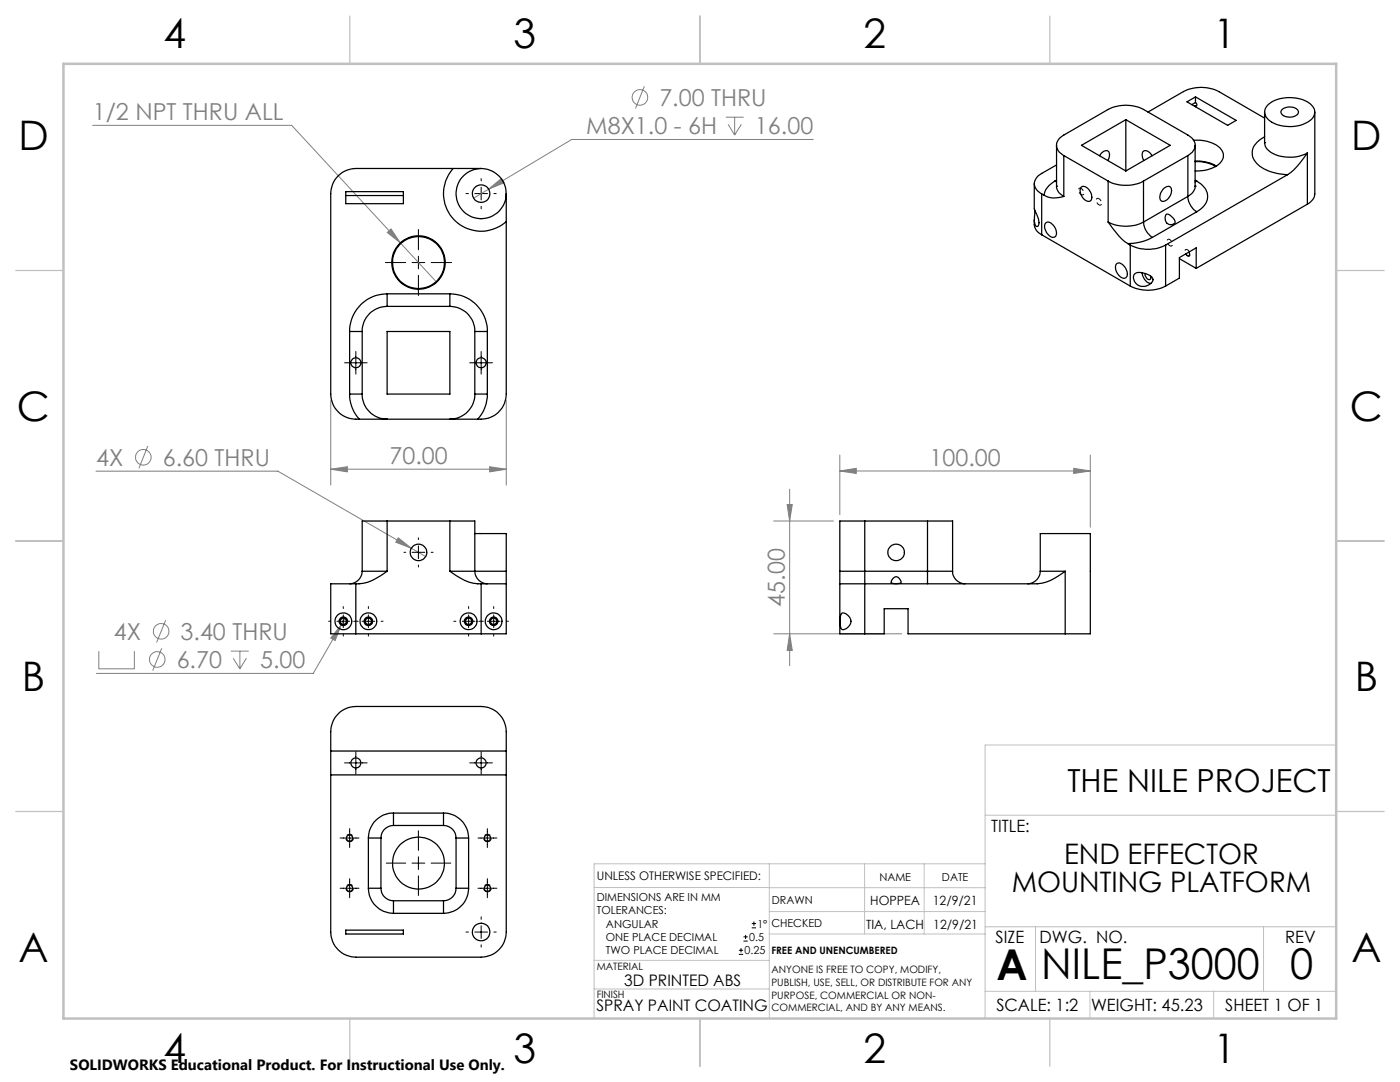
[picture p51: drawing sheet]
<svg xmlns="http://www.w3.org/2000/svg" width="279mm" height="216mm" viewBox="0 0 279 216" stroke-linecap="round" stroke-linejoin="round" font-family="sans-serif">
<defs><g id="words">
<g font-size="8.5">
<text x="198.9" y="195.5">A</text>
<text x="207.8" y="195.4">NILE_P3000</text>
<text x="257.4" y="195.4">0</text>
</g>
<g font-size="8.1">
<text x="32.7" y="9.7">4</text>
<text x="102.5" y="9.7">3</text>
<text x="172.4" y="9.7">2</text>
<text x="242.2" y="9.7">1</text>
<text x="3.7" y="30">D</text>
<text x="269.7" y="30">D</text>
<text x="3.4" y="83.9">C</text>
<text x="269.4" y="83.9">C</text>
<text x="4.4" y="137.9">B</text>
<text x="270.4" y="137.9">B</text>
<text x="3.7" y="191.9">A</text>
<text x="269.7" y="191.9">A</text>
<text x="32.7" y="212.2">4</text>
<text x="102.5" y="212.2">3</text>
<text x="172.4" y="212.2">2</text>
<text x="242.2" y="212.2">1</text>
</g>
<text font-size="6.3" x="213" y="158">THE NILE PROJECT</text>
<g font-size="5.6">
<text x="212.4" y="172.3">END EFFECTOR</text>
<text x="201.9" y="178">MOUNTING PLATFORM</text>
</g>
<g font-size="4.7" fill="#808080">
<text x="18.5" y="24">1/2 NPT THRU ALL</text>
<text x="131.6" y="21.1">7.00 THRU</text>
<text x="117" y="26.7">M8X1.0 - 6H</text>
<text x="150.7" y="26.7">16.00</text>
<text x="19.2" y="92.9">4X</text>
<text x="32.5" y="92.9">6.60 THRU</text>
<text x="77.7" y="92.6">70.00</text>
<text x="185.5" y="92.9">100.00</text>
<text x="156.6" y="121" transform="rotate(-90 156.6 121)">45.00</text>
<text x="22.7" y="127.7">4X</text>
<text x="36" y="127.7">3.40 THRU</text>
<text x="35.3" y="133.3">6.70</text>
<text x="51.9" y="133.3">5.00</text>
</g>
<g font-size="3.4">
<text x="197.8" y="166">TITLE:</text>
<text x="198.7" y="188.1">SIZE</text>
<text x="207.5" y="188.1">DWG. NO.</text>
<text x="256.5" y="188.2">REV</text>
<text x="198.8" y="201.7">SCALE: 1:2</text>
<text x="217.7" y="201.8">WEIGHT: 45.23</text>
<text x="244.5" y="201.7">SHEET 1 OF 1</text>
</g>
<g font-size="3.2">
<text x="124.6" y="196.7">3D PRINTED ABS</text>
<text x="119" y="201.8">SPRAY PAINT COATING</text>
</g>
<text font-size="3" x="14" y="213.5">SOLIDWORKS Educational Product. For Instructional Use Only.</text>
<g font-size="2.5">
<text x="172.9" y="185.4">TIA, LACH</text>
<text x="173.7" y="180.6">HOPPEA</text>
<text x="186.2" y="180.6">12/9/21</text>
<text x="186.3" y="185.3">12/9/21</text>
</g>
<text font-size="2.4" x="119.1" y="175.6">UNLESS OTHERWISE SPECIFIED:</text>
<g font-size="2.2">
<text x="119.1" y="179.8">DIMENSIONS ARE IN MM</text>
<text x="175.5" y="175.9">NAME</text>
<text x="188" y="175.9">DATE</text>
<text x="119.1" y="182.5">TOLERANCES:</text>
<text x="120.9" y="185.1">ANGULAR</text>
<text x="151.2" y="185.1">1°</text>
<text x="154" y="185">CHECKED</text>
<text x="154" y="180.3">DRAWN</text>
<text x="120.9" y="187.8">ONE PLACE DECIMAL</text>
<text x="120.9" y="190.4">TWO PLACE DECIMAL</text>
<text x="148.6" y="190.4">0.25</text>
<text x="149.5" y="187.8">0.5</text>
</g>
<g font-size="2">
<text x="154" y="190.4">FREE AND UNENCUMBERED</text>
<text x="119.1" y="193.5">MATERIAL</text>
<text x="154" y="194.2">ANYONE IS FREE TO COPY, MODIFY,</text>
<text x="154" y="196.7">PUBLISH, USE, SELL, OR DISTRIBUTE FOR ANY</text>
<text x="119.1" y="199.2">FINISH</text>
<text x="154" y="199.2">PURPOSE, COMMERCIAL OR NON-</text>
<text x="154" y="201.8">COMMERCIAL, AND BY ANY MEANS.</text>
</g>
</g></defs>
<g fill="none" stroke="#808080" stroke-width=".2">
<path d="M128.6 17.2l-1.8 4.5M18.5 25h39.7l21.7 23.5M97.5 37.7l2.6-2.1 .5 .9zM97.5 37.7l-3 1.8M144.9 23.4h3.5M145.3 24.8l1.3 2.2M146.6 23.4v3.6M148 24.8l-1.4 2.2M162.3 27.8h-48.2l-16.6 9.9M77.3 46.4l.7-.7 1.9 2.8zM79.9 48.5l7.2 7.8M66 79.9v16.9"/>
<path d="M101 79.9v16.9M19.2 94h36.3l29.4 17.1M29.5 89l-1.8 4.5M66 93.6l3.3-.5v1.1zM66 93.6h35M97.7 93.1l3.3 .5-3.3 .6zM157.6 97.6v35.2M167.6 94l3.3-.5v1zM167.6 94h50M167.6 90.8v11.9M214.3 93.5l3.3 .5-3.3 .5zM217.6 90.8v14.4"/>
<path d="M79.5 107.3l2.6 2.1-3.1-1.2zM154.4 104h11.9M157.1 100.7h1l-.5 3.3zM19.7 129.9v3.6h7.1v-3.6M32.3 129.4l-1.8 4.4M33.1 123.8l-1.8 4.4M46.1 129.9h3.5M46.5 131.3l1.4 2.2M47.9 129.9v3.6M49.2 131.3l-1.3 2.2M68.1 124.7l-1.2 3.1-.9-.5zM68.1 124.7l-5.6 9.7h-43.3"/>
<path d="M68.9 123.2l-.8 1.5M154.4 126.5h25.6M157.6 126.5l.5 3.3h-1z"/>
<circle cx="127.7" cy="19.4" r="1.55"/>
<circle cx="28.6" cy="91.2" r="1.56"/>
<circle cx="31.4" cy="131.6" r="1.55"/>
<circle cx="32.2" cy="126" r="1.55"/>
</g>
<g fill="none" stroke="#000" stroke-width=".2">
<path d="M93 38.6h.5M94.8 38.6h2.5M96 35.6v.5M96 37.4v2.5M98.6 38.6h.4M76.9 52.4h4.1M82.2 52.4h2.6M83.5 45.8v4M83.5 51.1v2.6M83.5 54.9v4.1M86 52.4h4.1M96 41.2v.5"/>
<path d="M68.8 72.4h4.5M71 70.1v4.5M93.7 72.4h4.6M96 70.1v4.5M80.6 110.2h.4M82.2 110.2h2.6M83.5 107.3v.4M83.5 108.9v2.6M83.5 112.7v.4M86 110.2h.4M65.6 124h.4M67.2 124h2.6"/>
<path d="M68.5 121v.4M68.5 122.7v2.5M68.5 126.5v.4M70.6 124h.4M71 124h.5M72.2 124h2.6M73.5 121v.4M73.5 122.7v2.5M73.5 126.5v.4M76.1 124h.3M90.6 124h.4M92.3 124h2.5"/>
<path d="M93.5 121v.4M93.5 122.7v2.5M93.5 126.5v.4M95.6 124h.4M96.1 124h.3M97.3 124h2.5M98.5 121v.4M98.5 122.7v2.5M98.5 126.5v.4M101.1 124h.4M68.8 152.2h4.5M71 150v4.5"/>
<path d="M93.7 152.2h4.6M96 150v4.5M67.9 167.2h3.7M67.9 177.2h3.7M69.8 165.3v3.8M69.8 175.3v3.8M77.1 172.2h3.9M82.2 172.2h2.6M83.5 165.8v3.9M83.5 171v2.5M83.5 174.8v3.9M86 172.2h4"/>
<path d="M95.4 167.2h3.8M95.4 177.2h3.8M97.3 165.3v3.8M97.3 175.3v3.8M93 186h.5M94.8 186h2.5M96 183v.4M96 184.7v2.6M96 188.5v.5M98.6 186h.4M147.5 190.4h.8M147.5 189.6h.8"/>
<path d="M147.9 189.2v.8M148.4 187.8h.8M148.4 186.9h.8M148.8 186.5v.9M150 185.1h.9M150 184.3h.9M150.5 183.9v.8"/>
</g>
<path d="M68.5 124.7a.75 .75 0 0 1-.6-1.1 .75 .75 0 0 1 1.2-.1 .75 .75 0 0 1-.4 1.2h-.2M73.5 124.7a.75 .75 0 0 1-.6-1.1 .75 .75 0 0 1 1.2-.1 .75 .75 0 0 1-.4 1.2h-.2M93.5 124.7a.75 .75 0 0 1-.6-1.1 .75 .75 0 0 1 1.2-.1 .75 .75 0 0 1-.4 1.2h-.2M98.5 124.7a.75 .75 0 0 1-.6-1.1 .75 .75 0 0 1 1.2-.1 .75 .75 0 0 1-.4 1.2h-.2M69.8 178a.75 .75 0 0 1-.7-1.1 .75 .75 0 0 1 1.3-.1 .75 .75 0 0 1-.5 1.2h-.1M69.8 168a.75 .75 0 0 1-.7-1.1 .75 .75 0 0 1 1.3-.1 .75 .75 0 0 1-.5 1.2h-.1M97.3 168a.75 .75 0 0 1-.7-1.1 .75 .75 0 0 1 1.3-.1 .75 .75 0 0 1-.5 1.2h-.1M97.3 178a.75 .75 0 0 1-.7-1.1 .75 .75 0 0 1 1.3-.1 .75 .75 0 0 1-.5 1.2h-.1" fill="none" stroke="#000" stroke-width=".2" stroke-dasharray="1.3 .6" stroke-dashoffset=".2" stroke-linecap="butt"/>
<path d="M215.8 38.8a.76 .76 0 0 1-.3-1.3 .87 .87 0 0 1 .6 1.4l-.3-.1M219.3 40.9a.76 .76 0 0 1-.2-1.3 .87 .87 0 0 1 .5 1.3h-.3M233.5 49a.76 .76 0 0 1-.3-1.3 .87 .87 0 0 1 .6 1.4l-.3-.1M237 51.1a.76 .76 0 0 1-.3-1.3 .87 .87 0 0 1 .6 1.3h-.3" fill="none" stroke="#000" stroke-width=".2" stroke-dasharray="1.3 .6" stroke-dashoffset=".7" stroke-linecap="butt"/>
<g fill="none" stroke="#c0c0c0" stroke-width=".2">
<path d="M266.7 148.7h-70.1v54.5M118.6 177.1h34.9M153.5 172.4v30.8M153.5 177.1h43.1M172.5 172.4v14M184.4 172.4v14M196.6 172.4h-78v30.8M196.6 162.7h70.1M118.6 197.3h34.9M118.6 191.6h34.9M153.5 186.4h43.1M153.5 181.9h43.1"/>
<path d="M196.6 197.8h70.1M196.6 184.9h70.1M206.7 184.9v12.9M217.5 197.8v5.4M242.2 197.8v5.4M252.2 184.9v12.9"/>
</g>
<path d="M69.8 3.2v9.5M139.7 3.2v9.5M209.5 3.2v9.5M3.1 54h9.6M266.7 54h9.5M3.1 107.9h9.6M266.7 107.9h9.5M3.1 161.9h9.6M266.7 161.9h9.5M69.8 203.2v9.6M139.7 203.2v9.6M209.5 203.2v9.6" fill="none" stroke="#c0c0c0" stroke-width=".25"/>
<path d="M12.7 12.7h254v190.5h-254z" fill="none" stroke="#c0c0c0" stroke-width=".5"/>
<g fill="#808080">
<path d="M68.1 124.7l-2.1 2.6 .9 .5zM79.5 107.3l-.5 .9 3.1 1.2zM97.5 37.7l3.1-1.2-.5-.9zM77.3 46.4l2.6 2.1-1.9-2.8zM167.6 94l3.3-.5v1zM214.3 93.5l3.3 .5-3.3 .5z"/>
<path d="M66 93.6l3.3-.5v1.1zM97.7 93.1l3.3 .5-3.3 .6z"/>
<path d="M157.1 100.7h1l-.5 3.3zM157.6 126.5l.5 3.3h-1z"/>
</g>
<g fill="none" stroke="#000" stroke-width=".25">
<path d="M238.6 19.3v1.2M69 38.2h11.5v2.4h-11.5zM69 39h11.5M90.4 33.6a7.5 7.5 0 0 0 .3 10.3 7.5 7.5 0 0 0 10.3 .3M90.4 33.6h5.6M90.4 33.6h-19.4a5.1 5.1 0 0 0-5 5v40a5.1 5.1 0 0 0 5.7 5M101 38.6v5.6M206.4 36.7v5a6.3 6.3 0 0 1 .9 3.2l-.1 .3h-.3a1.88 1.88 0 0 1-.5-1.9l.1-1.3M207.9 38.7v8.1M207.9 38.7l.5 .2M208.4 38.9a4.6 4.6 0 0 0 3.9 .3M210.5 36.1a4.2 4.2 0 0 0-2.1 2.8"/>
<path d="M210.5 36.1l.4 .2M210.9 37.1h.1M210.9 32.9l-3 1.7a2.15 2.15 0 0 0-1.5 2.1 2.15 2.15 0 0 0 1.5 2M210.9 37.1a2.32 2.32 0 0 0 1.4 2.1M210.9 29v8.1M210.9 36l-.4 .1M212.3 31a2.19 2.19 0 0 1-1.2-2.8l.3-.6 .9-.6 8.9-5.2a7.8 7.8 0 0 1 7 0l8.9 5.2a2.1 2.1 0 0 1 .8 3.4l-.8 .6M212.3 31v8.2M212.3 31l8.9 5.1M215.8 37.3a1.58 1.58 0 0 1 2 1.3 1.12 1.12 0 0 1-.4 1.6 2.06 2.06 0 0 1-1.6-2.9zM219.4 31.1a1.26 1.26 0 0 1 1.9-.8 1.95 1.95 0 0 1-.2 1.7M221.2 36.1a7.8 7.8 0 0 0 7 0"/>
<path d="M221.2 36.1v8.2M224.7 23.9l-8.9 5.1 8.9 5.1M224.7 23.9l8.8 5.1-8.8 5.1M224.7 23.9v10.2M228.2 36.1v8.2M229.1 22.4l7.1-4.1a7.8 7.8 0 0 1 7 0l9.2 5.3M229.9 31.1a1.26 1.26 0 0 0-1.8-.8 1.95 1.95 0 0 0 .2 1.7M232.2 37.7a.89 .89 0 0 1 1.6-.1 2.07 2.07 0 0 1-2 2.5 1.75 1.75 0 0 1 .4-2.4zM236.9 20.3l1.7-1 8.1 4.7-1.7 1zM237.1 39.2a3.9 3.9 0 0 0 1.7 3.1M237.1 31l-8.9 5.1M237.1 31v8.2"/>
<path d="M237.1 39.2l-8.9 5.1M238.2 28a6.8 6.8 0 0 1 5.5 1.8 2.1 2.1 0 0 1-.8 3.2 7.4 7.4 0 0 1-4.4 1.1M238.5 37.1h.1M238.5 32.1a7.4 7.4 0 0 1 4.2 1.1M238.5 32.2a7.1 7.1 0 0 1 3.9 .9M238.5 37.1a2.5 2.5 0 0 1-1.4 2.1M238.5 29v8.1M238.5 36l.3 .1M238.6 20.5a.32 .32 0 0 1 .3 .3 .32 .32 0 0 1-.3 .3M238.6 21.1v.2M238.6 20.5l-.8 .4M238.6 21.1l-.2 .1"/>
<path d="M238.8 36.1a3.3 3.3 0 0 1 1.9 4.4l-.8 1-1.1 .8M238.8 36.1l-.3 .2M242.4 33.1l.2 .1M242.4 32.9v.2M252.4 28.5h.1M252.4 27.3a3.9 3.9 0 0 0-2.5 3.4 4.4 4.4 0 0 0 3.3 3.4l2 .6 1.8 .2M252.4 28.5a3.3 3.3 0 0 0 2.7 2.6 7.9 7.9 0 0 0 5.8-.6M252.4 22.4v6.1M253.1 20.8a7.2 7.2 0 0 1 8.7 .2 2.02 2.02 0 0 1-.7 3.3 7.3 7.3 0 0 1-8.1-.6 1.86 1.86 0 0 1 .1-2.9zM255.7 22a2.26 2.26 0 0 1 3.4 .2 1.16 1.16 0 0 1-1.4 1.2 1.76 1.76 0 0 1-2.1-1.1zM257 34.9l-24.4 14M260.9 30.5a16.4 16.4 0 0 1-3.9 4.4"/>
<path d="M260.9 30.5v10.2M262.4 22.4v16.3a2.57 2.57 0 0 1-1.5 2M77.3 58.6a7.5 7.5 0 0 0-7.5 7.5M77.3 58.6v2.5M77.3 58.6h12.5M89.8 58.6a7.5 7.5 0 0 1 7.5 7.5M89.8 58.6v2.5M101 44.2v34.4a5.1 5.1 0 0 1-5.6 5M206.4 43.9a2.72 2.72 0 0 0 1.5 2.9M207.9 46.8l17.7 10.3M208.7 44.4a1.33 1.33 0 0 1 1.8 .9 1.45 1.45 0 0 1 0 2 1.95 1.95 0 0 1-2-1.9v-.7zM221.2 44.3l1.5 2a7.8 7.8 0 0 0 2.4 2.3"/>
<path d="M221.2 44.3a7.8 7.8 0 0 0 7 0M222.7 52.7a1.06 1.06 0 0 1 1.7 .5 1.64 1.64 0 0 1 .2 2.3 1.88 1.88 0 0 1-2-1.9zM225.1 48.6l.5 .3M225.6 48.9a7.8 7.8 0 0 0 7 0M225.6 57.1a7.8 7.8 0 0 0 7 0M225.6 48.9v8.2M226.4 54.7a2.06 2.06 0 0 1 2.3-.1l.6 .3a.96 .96 0 0 1 .8 .9 .96 .96 0 0 1-.7 1 1.87 1.87 0 0 1-2.3 .1 1.87 1.87 0 0 1-.7-2.2zM227.9 54.4a2.22 2.22 0 0 0 1.8 2.2M228.2 44.3a3.9 3.9 0 0 0 1.8 3.1M228.5 54.6a1.03 1.03 0 0 0 1.1 1.1l.1-.2v-.4M230 47.4a10.1 10.1 0 0 1-4.9 1.2M232.6 48.9v8.2"/>
<path d="M232.7 42.8l.1-.1a1.96 1.96 0 0 1 1.7 1.7 1.18 1.18 0 0 1-1.6 .2 1.18 1.18 0 0 1-.3-1.6zM235.4 51.6l3.3 2M237.3 50.3a.37 .37 0 0 1 .1 .5 .37 .37 0 0 1-.4 .2l-.3-.3M238.7 53.6v-4.1l-3.3 1.9v4.1l-2.8 1.6M238.8 42.3l-8.8 5.1M260.9 40.7l-22.2 12.9M69.8 78.6a7.5 7.5 0 0 0 1.9 5M69.8 78.6h2.5M69.8 66.1h2.5M69.8 66.1v12.5M72.3 78.6a5 5 0 0 0 5 5M72.3 66.1v12.5"/>
<path d="M77.3 61.1a4.9 4.9 0 0 0-5 5M77.3 66.1h12.5v12.5h-12.5zM77.3 61.1h12.5M89.8 61.1a4.9 4.9 0 0 1 5 5M94.8 78.6a5 5 0 0 1-5 5M94.8 78.6h2.5M94.8 66.1h2.5M94.8 66.1v12.5M97.3 78.6a7.5 7.5 0 0 1-1.9 5M97.3 66.1v12.5M71.7 83.6h5.6M77.3 83.6h12.5"/>
<path d="M89.8 83.6h5.6M71 116.5h-5v10h5M71 116.5v10M72.3 114h5M72.3 114a2.58 2.58 0 0 1-2.5 2.5M77.3 114a9.7 9.7 0 0 1-6.3 2.5M77.3 104h-5v10M77.3 104v10M77.3 104h12.5M89.8 114a9.7 9.7 0 0 0 6.2 2.5M89.8 114h5M89.8 104h5v10"/>
<path d="M89.8 104v10M94.8 114a2.58 2.58 0 0 0 2.5 2.5M94.8 106.5h6.2v7.5M94.8 114h6.2M96 116.5h5M96 116.5v10M101 116.5v10h-5M101 114v2.5M167.6 116.5v10h5M167.6 116.5h5M167.6 114v2.5M167.6 114h5"/>
<path d="M172.6 114v2.5M172.6 104h-5v10M172.6 104h12.5M172.6 104v10M172.6 116.5v10M172.6 114h12.5M178.3 115.3a.88 .88 0 0 1 1.1 0 .88 .88 0 0 1 .3 1.1 2.16 2.16 0 0 1-1.8-.2v-.4zM185.1 114v2.5M185.1 114h5M185.1 104h5v10M185.1 104v10M190.1 114a2.51 2.51 0 0 0 2.5 2.5"/>
<path d="M207.6 114a2.58 2.58 0 0 1-2.5 2.5M207.6 114v-7.5h10v20h-5M207.6 114h5M212.6 114l-1.3 .9a8.5 8.5 0 0 1-4.3 1.6h-34.4M212.6 114v12.5M71 126.5h25M168 122.4a1.6 1.6 0 0 1 1.8 1.6 1.6 1.6 0 0 1-1.8 1.6 4.1 4.1 0 0 1 0-3.2zM172.6 126.5h3.9v-5h4.7v5h31.4M66 154.6h35M66 149.9h35M67.5 142.5a5 5 0 0 1 3.5-1.5h25a5.1 5.1 0 0 1 5 5v40a5.1 5.1 0 0 1-5 5h-25a5.1 5.1 0 0 1-5-5v-40a5 5 0 0 1 1.5-3.5zM73.5 177.2a5.1 5.1 0 0 0 5 5"/>
<path d="M73.5 177.2h2.5M73.5 167.2h2.5M73.5 167.2v10M76 177.2a2.51 2.51 0 0 0 2.5 2.5M76 167.2v10M78.5 162.2a5 5 0 0 0-5 5M78.5 179.7v2.5M78.5 164.7a2.52 2.52 0 0 0-2.5 2.5M78.5 162.2v2.5M78.5 162.2h10M78.5 179.7h10M78.5 164.7h10"/>
<path d="M88.5 162.2a5 5 0 0 1 5 5M88.5 179.7v2.5M88.5 164.7a2.52 2.52 0 0 1 2.5 2.5M88.5 162.2v2.5M91 177.2a2.51 2.51 0 0 1-2.5 2.5M91 177.2h2.5M91 167.2h2.5M91 167.2v10M93.5 177.2a5.1 5.1 0 0 1-5 5M93.5 167.2v10M69 185.6h11.5v.8h-11.5zM78.5 182.2h10"/>
<circle cx="96" cy="38.6" r="1.76"/>
<circle cx="96" cy="38.6" r="5"/>
<circle cx="83.5" cy="52.4" r="5.3"/>
<circle cx="83.5" cy="52.4" r="5.2"/>
<circle cx="71" cy="72.4" r="1"/>
<circle cx="96" cy="72.4" r="1"/>
<circle cx="83.5" cy="110.2" r="1.65"/>
<circle cx="178.8" cy="110.2" r="1.65"/>
<circle cx="68.5" cy="124" r=".85"/>
<circle cx="68.5" cy="124" r=".64"/>
<circle cx="68.5" cy="124" r="1.67"/>
<circle cx="73.5" cy="124" r="1.67"/>
<circle cx="73.5" cy="124" r=".85"/>
<circle cx="73.5" cy="124" r=".64"/>
<circle cx="93.5" cy="124" r="1.67"/>
<circle cx="93.5" cy="124" r=".85"/>
<circle cx="93.5" cy="124" r=".64"/>
<circle cx="98.5" cy="124" r=".63"/>
<circle cx="98.5" cy="124" r="1.67"/>
<circle cx="98.5" cy="124" r=".85"/>
<circle cx="71" cy="152.2" r="1"/>
<circle cx="96" cy="152.2" r="1.01"/>
<circle cx="69.8" cy="177.2" r=".63"/>
<circle cx="69.8" cy="167.2" r=".63"/>
<circle cx="83.5" cy="172.2" r="5.2"/>
<circle cx="97.3" cy="177.2" r=".63"/>
<circle cx="97.3" cy="167.2" r=".63"/>
<circle cx="96" cy="186" r="1.76"/>
</g>
<use href="#words"/>
</svg>
